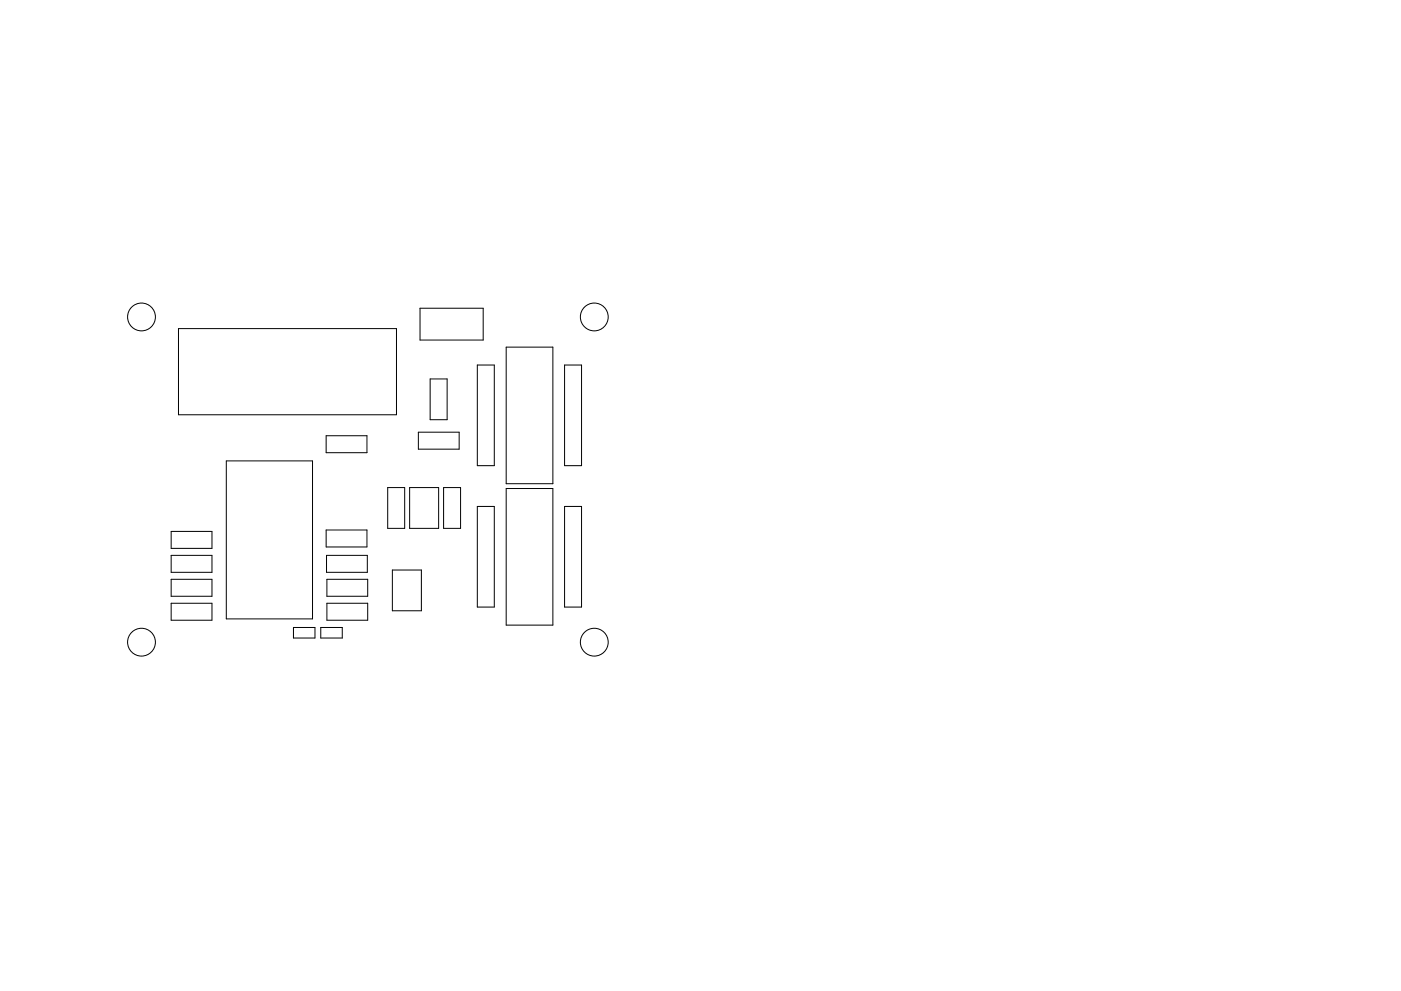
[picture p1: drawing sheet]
<svg xmlns="http://www.w3.org/2000/svg" width="297mm" height="210mm" viewBox="0 0 297 210" stroke-linecap="round" stroke-linejoin="round" font-family="sans-serif">
<g fill="none" stroke="#000" stroke-width=".21">
<path d="M37.8 69.7h46.3v18.3h-46.3zM89.1 65.4h13.3v6.7h-13.3zM101.2 77.4h3.6v21.4h-3.6zM107.3 73.6h9.9v29h-9.9zM119.7 77.4h3.6v21.4h-3.6zM48 97.8h18.3v33.5h-18.3zM69.1 92.4h8.7v3.6h-8.7zM88.7 91.7h8.7v3.6h-8.7zM91.2 80.4h3.6v8.6h-3.6zM36.3 112.7h8.6v3.6h-8.6zM36.3 117.8h8.6v3.6h-8.6zM69.1 112.4h8.7v3.6h-8.7z"/>
<path d="M69.2 117.8h8.7v3.6h-8.7zM82.2 103.4h3.6v8.7h-3.6zM86.8 103.4h6.2v8.7h-6.2zM94.1 103.4h3.6v8.7h-3.6zM101.2 107.4h3.6v21.4h-3.6zM107.3 103.6h9.9v29h-9.9zM119.7 107.4h3.6v21.4h-3.6zM36.3 122.9h8.6v3.6h-8.6zM36.3 128h8.6v3.6h-8.6zM62.2 133.1h4.6v2.3h-4.6zM68 133.1h4.6v2.3h-4.6zM69.3 128h8.7v3.6h-8.7z"/>
<path d="M69.3 122.9h8.7v3.6h-8.7zM83.2 120.9h6.1v8.7h-6.1z"/>
<circle cx="30" cy="67.2" r="2.95"/>
<circle cx="126" cy="67.2" r="2.95"/>
<circle cx="30" cy="136.2" r="2.95"/>
<circle cx="126" cy="136.2" r="2.95"/>
</g>
</svg>
